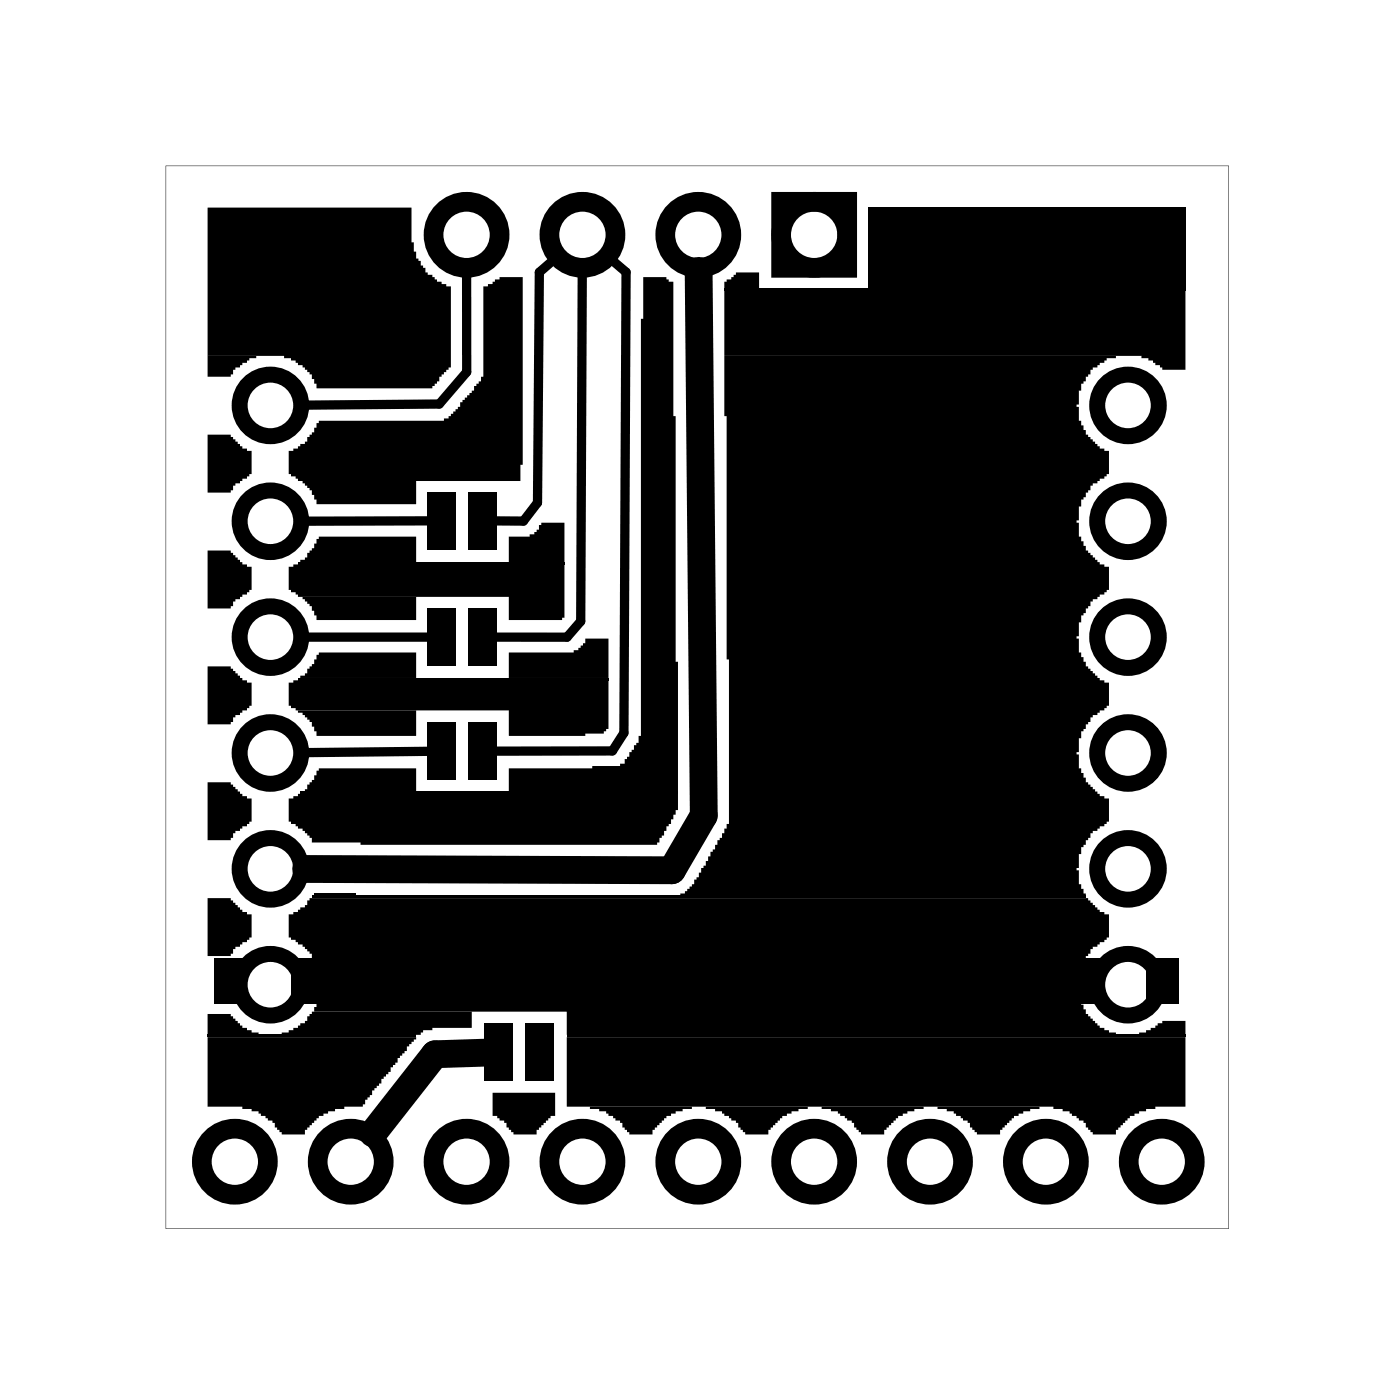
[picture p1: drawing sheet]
<svg xmlns="http://www.w3.org/2000/svg" width="31mm" height="31mm" viewBox="0 0 31 31" stroke-linecap="round" stroke-linejoin="round" font-family="sans-serif">
<g fill="#000">
<path d="M4.6 4.6h4.4v.7l.1 .4 .3 .3 .5 .3v1.8l-.4 .4h-2.6l-.2-.4-.5-.3h-1.6zM4.6 7.8l1 .1h-.1l-.3 .2-.1 .2h-.5zM4.6 9.5h.5l.2 .3 .2 .1v.5l-.3 .2-.1 .2h-.5zM4.6 12.1h.5l.2 .3h.2v.5l-.3 .2-.1 .2h-.5zM4.6 14.6h.5l.2 .3 .2 .1v.5l-.3 .2-.1 .2h-.5zM4.6 17.1h.5l.2 .4h.2v.5l-.3 .2-.1 .2h-.5zM4.6 19.7h.5l.2 .3h.2v.6l-.3 .2-.1 .2h-.5zM6.3 12.4h6.1v1.1l-1.2 .1v-.5h-4.7l-.2-.2zM6.3 15l7-.1v1.1l-.1 .1h-.4h-1.6v-.5h-4.7l-.2-.1zM6.5 15.6h2.6v.5h-2.2l-.1-.3zM6.3 17.5l.2-.1h8.4v.4l-.5 .7h-6.5h-1.1l-.2-.3-.3-.2zM6.6 13.1h2.5v.5h-2.2l-.1-.3z"/>
<path d="M6.3 20l.4-.1 .1-.2h17.1l.2 .3h.2v.6l-.3 .2-.3 .3-.1 .5 .1 .3 .1 .3 .3 .3 .4 .2h-12.1v-.5h-5.5l.1-.4v-.6l-.2-.3-.5-.3zM6.9 19.6h.9zM7 11.8h2.1v.5h-2.5l.3-.3zM6.9 14.4l2.2-.1v.6h-2.5l.3-.3zM7 16.8h2.1v.6h-2.4zM9.4 10.8h.6v1.3h-.6zM9.4 13.3h.6v1.3h-.6zM9.4 15.8h.6v1.3h-.6zM10.3 10.8h.6v1.3h-.6zM10.3 13.3h.6v1.3h-.6zM10.3 15.8h.6v1.3h-.6zM7 9.2h2.8l.8-.9v-2l.4-.2h.5l-.1 4.4h-2.3v.6h-2.2l-.1-.4-.5-.3v-.5l.4-.2z"/>
<path d="M11.2 11.8h.4l.3-.3h.5v.8h-1.2zM11.2 14.3h1.4l.2-.2v-.1h.5v.9h-2.1zM14.1 6.1h.5l.2 .1 .1 11.2h-3.7v-.6h2.4l.5-.7zM15.9 6.4h10.1v1.7h-.5l-.5-.3h-9.1zM15.9 7.8h8.6l-.6 .3-.2 .3-.1 .5 .2 .6 .3 .3 .2 .1v.5l-.4 .2-.2 .4-.1 .4 .2 .7 .3 .3h.2v.5l-.4 .3-.2 .3-.1 .4 .2 .7 .3 .3 .2 .1v.5l-.4 .2-.2 .3-.1 .5 .2 .6 .3 .4h.2v.5l-.4 .3-.2 .4-.1 .4 .2 .5h-8.9l.3-.2 .8-1.3zM15.9 6.2l.2-.2h.5v.3h-.7zM19 4.6h7v1.7h-7zM4.6 22.2h.5l.2 .3 .4 .2h-1.1zM4.6 22.7l4.5 .1-.4 .4-.7 1.1-.8 .1-.5 .3v.2h-.5l-.2-.3-.3-.2-.4-.1h-.7zM4.7 21h.7v1h-.7zM6.4 21h.6v1h-.6zM6.2 22.6l.5-.2 .1-.2h3.5v.3h-.8l-.2 .1-.1 .1z"/>
<path d="M10.8 24h1.4v.5l-.4 .2v.2h-.5l-.2-.3-.3-.1zM10.6 22.4h.6v1.3h-.6zM11.5 22.4h.6v1.3h-.6zM12.4 22.7h13.6v1.6h-.7l-.3 .1-.4 .2-.1 .3h-.5l-.2-.3-.7-.3h-10.7zM12.9 24.3h2.3l-.6 .2-.3 .3v.1h-.5l-.2-.3zM15.5 24.3h2.2l-.6 .2-.3 .3v.1h-.5l-.2-.3zM18 24.3h2.2l-.5 .2-.3 .3v.1h-.5l-.2-.3zM20.6 24.3h2.2l-.6 .2-.3 .3v.1h-.5l-.2-.3zM23.5 21h.7v1h-.7zM25.1 21h.7v1h-.7zM25 22.6h.2l.3-.2h.5v.3z"/>
<path d="M3.6 3.6h23.3v23.3h-23.3zM3.6 3.6v23.3h23.3v-23.3z"/>
</g>
<g fill="#000">
<circle cx="6.2" cy="6.1" r=".95"/>
<circle cx="17.5" cy="9.8" r=".95"/>
</g>
<path d="M6.5 12.3h5.9M6.5 14.9h6.8M6.6 17.4h8.3M6.8 19.7h17M15.9 6.4h10.1M4.6 22.7h4.5M12.4 22.7h13.6" fill="none" stroke="#000" stroke-width=".05"/>
<g fill="none" stroke="#000" stroke-width=".43">
<path d="M17.1 4.4h1.5v1.5h-1.5z"/>
<circle cx="10.2" cy="5.1" r=".72"/>
<circle cx="12.8" cy="5.1" r=".72"/>
<circle cx="15.3" cy="5.1" r=".72"/>
<circle cx="17.8" cy="5.1" r=".72"/>
<circle cx="5.1" cy="25.5" r=".72"/>
<circle cx="7.7" cy="25.5" r=".72"/>
<circle cx="10.2" cy="25.5" r=".72"/>
<circle cx="12.8" cy="25.5" r=".72"/>
<circle cx="15.3" cy="25.5" r=".72"/>
<circle cx="17.8" cy="25.5" r=".72"/>
<circle cx="20.4" cy="25.5" r=".72"/>
<circle cx="22.9" cy="25.5" r=".72"/>
<circle cx="25.5" cy="25.5" r=".72"/>
</g>
<g fill="none" stroke="#000" stroke-width=".35">
<circle cx="5.9" cy="8.9" r=".68"/>
<circle cx="5.9" cy="16.5" r=".68"/>
<circle cx="5.9" cy="14" r=".68"/>
<circle cx="5.9" cy="11.4" r=".68"/>
<circle cx="5.9" cy="19" r=".68"/>
<circle cx="24.7" cy="8.9" r=".68"/>
<circle cx="24.7" cy="14" r=".68"/>
<circle cx="24.7" cy="16.5" r=".68"/>
<circle cx="24.7" cy="11.4" r=".68"/>
<circle cx="24.7" cy="19" r=".68"/>
<circle cx="5.9" cy="21.6" r=".68"/>
<circle cx="24.7" cy="21.6" r=".68"/>
</g>
<path d="M6.6 14h2.9M9.5 16.5h-2.9M9.5 11.4h-2.9M10.2 5.8v2.4l-.6 .7h-3M12.3 5.6l-.5 .4v5l-.3 .4h-.7M12.8 5.8l-.1 7.8-.3 .4h-1.6M13.3 5.6l.4 .4v10.1l-.3 .4h-2.6" fill="none" stroke="#000" stroke-width=".2"/>
<path d="M15.3 5.9l.1 12-.7 1.2h-8M10.8 23.1h-1.3l-1.3 1.7" fill="none" stroke="#000" stroke-width=".61"/>
</svg>
